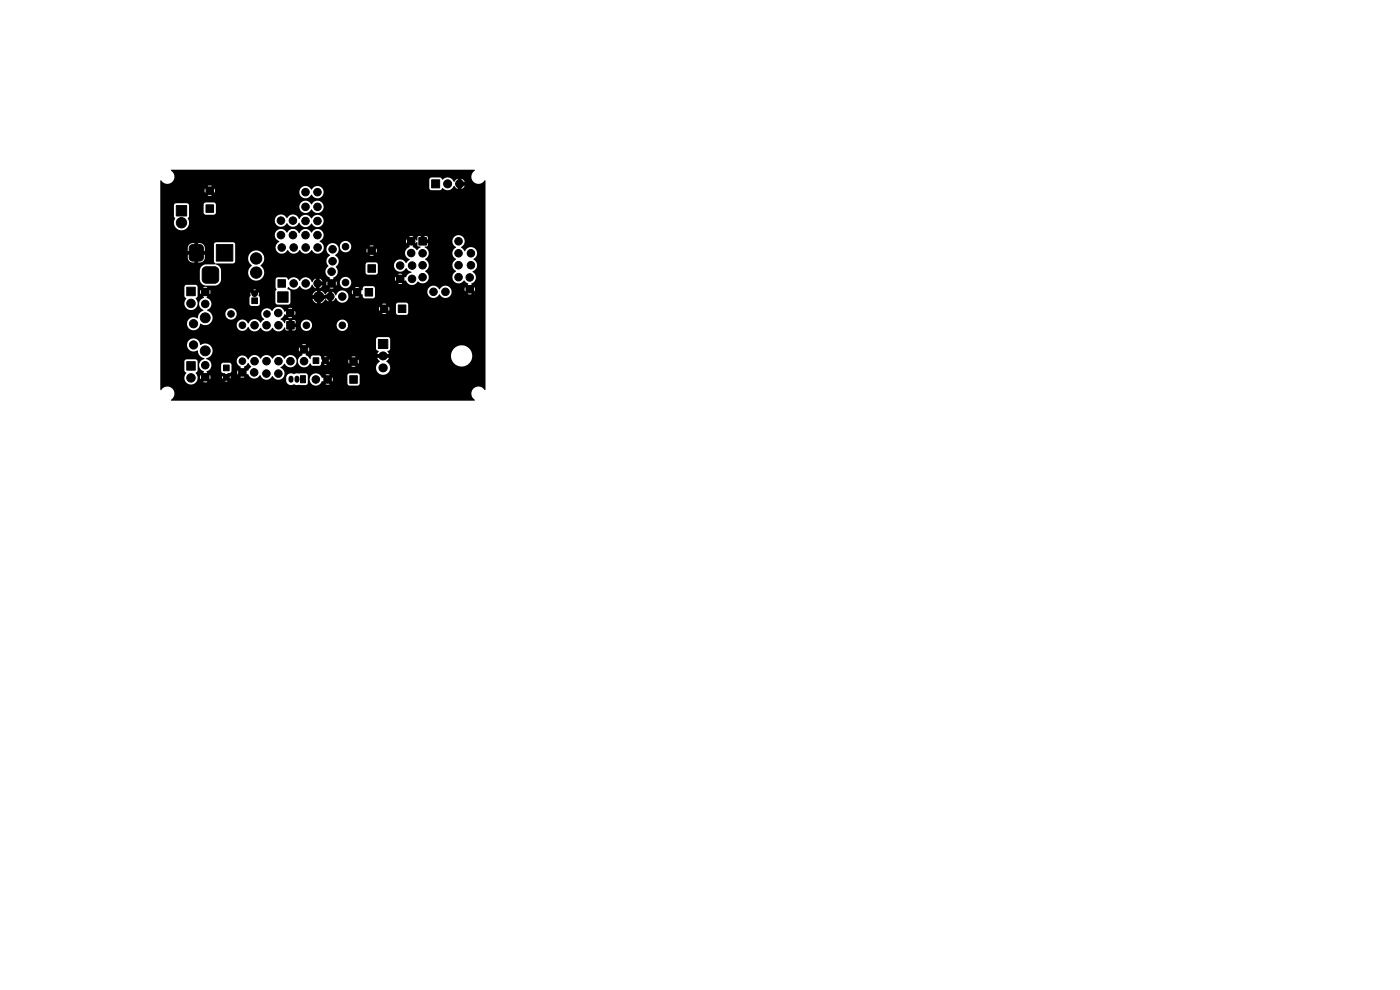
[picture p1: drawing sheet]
<svg xmlns="http://www.w3.org/2000/svg" width="297mm" height="210mm" viewBox="0 0 297 210" stroke-linecap="round" stroke-linejoin="round" font-family="sans-serif">
<g fill="#000" stroke="#000" stroke-width=".21">
<path d="M91.6 38.2h1.7v1.7h-1.7zM37.4 43.6h2.2v2.2h-2.2zM40.3 52.2l.6-.3h1.6l.5 .3 .1 .4v2l-.2 .6-.5 .2h-1.5l-.6-.3-.2-.5v-2zM43.1 56.8l.5-.2h1.9a.88 .88 0 0 1 .9 .9v1.7a.88 .88 0 0 1-.9 .9h-1.7a.88 .88 0 0 1-.9-.9v-1.9zM43.7 43.5h1.6v1.5h-1.6zM45.9 51.9h3.5v3.5h-3.5zM78 56.2h1.7v1.6h-1.7zM88.9 50.4h1.6v1.6h-1.6zM39.6 60.9h1.8v1.8h-1.8zM39.6 76.7h1.8v1.8h-1.8zM47.4 77.4h1.2v1.2h-1.2zM53.4 63.2h1.2v1.2h-1.2z"/>
<path d="M58.9 61.9h2.2v2.2h-2.2zM59 59.3h1.6v1.6h-1.6zM60.8 68.2h1.6v1.6h-1.6zM63.7 79.7h1.1v1.5h-1.1zM66.4 75.9h1.2v1.2h-1.2zM77.4 61.2h1.6v1.6h-1.6zM80.3 72h2v1.9h-2zM84.5 64.7h1.6v1.6h-1.6zM74.2 79.7h1.6v1.6h-1.6z"/>
<circle cx="95" cy="39" r=".85"/>
<circle cx="97.5" cy="39" r=".85"/>
<circle cx="38.5" cy="47.2" r="1.1"/>
<circle cx="44.5" cy="40.4" r=".8"/>
<circle cx="54.3" cy="57.8" r="1.2"/>
<circle cx="54.3" cy="54.8" r="1.2"/>
<circle cx="59.6" cy="49.9" r=".8"/>
<circle cx="59.6" cy="46.8" r=".8"/>
<circle cx="59.8" cy="52.5" r=".8"/>
<circle cx="62.1" cy="49.9" r=".8"/>
<circle cx="62.1" cy="46.8" r=".8"/>
<circle cx="62.3" cy="52.5" r=".8"/>
<circle cx="64.8" cy="40.8" r=".8"/>
<circle cx="64.8" cy="49.9" r=".8"/>
<circle cx="64.8" cy="43.9" r=".8"/>
<circle cx="64.8" cy="46.9" r=".8"/>
<circle cx="64.8" cy="52.5" r=".8"/>
<circle cx="67.3" cy="40.8" r=".8"/>
<circle cx="67.3" cy="49.9" r=".8"/>
<circle cx="67.3" cy="43.9" r=".8"/>
<circle cx="67.3" cy="46.9" r=".8"/>
<circle cx="67.4" cy="52.5" r=".8"/>
<circle cx="70.3" cy="57.6" r=".8"/>
<circle cx="70.6" cy="55.4" r=".8"/>
<circle cx="70.6" cy="52.9" r=".8"/>
<circle cx="73.3" cy="59.9" r=".7"/>
<circle cx="73.3" cy="52.3" r=".7"/>
<circle cx="78.8" cy="53.2" r=".8"/>
<circle cx="84.9" cy="56.3" r=".8"/>
<circle cx="84.9" cy="59.2" r=".8"/>
<circle cx="87.2" cy="53.7" r=".8"/>
<circle cx="87.2" cy="51.2" r=".8"/>
<circle cx="87.4" cy="59.2" r=".8"/>
<circle cx="87.4" cy="56.3" r=".8"/>
<circle cx="89.7" cy="56.3" r=".8"/>
<circle cx="89.7" cy="53.7" r=".8"/>
<circle cx="89.7" cy="58.8" r=".8"/>
<circle cx="97.3" cy="51.2" r=".8"/>
<circle cx="97.3" cy="58.8" r=".8"/>
<circle cx="97.3" cy="56.3" r=".8"/>
<circle cx="97.3" cy="53.7" r=".8"/>
<circle cx="99.7" cy="58.9" r=".8"/>
<circle cx="99.9" cy="56.3" r=".8"/>
<circle cx="99.9" cy="53.7" r=".8"/>
<circle cx="40.5" cy="64.4" r=".9"/>
<circle cx="41.1" cy="68.7" r=".87"/>
<circle cx="41.1" cy="73.2" r=".87"/>
<circle cx="43.5" cy="64.5" r=".8"/>
<circle cx="43.5" cy="61.9" r=".8"/>
<circle cx="43.5" cy="77.5" r=".8"/>
<circle cx="43.5" cy="74.4" r="1.05"/>
<circle cx="43.5" cy="67.4" r="1.05"/>
<circle cx="49" cy="66.6" r=".7"/>
<circle cx="51.4" cy="79" r=".8"/>
<circle cx="51.4" cy="76.6" r=".7"/>
<circle cx="51.4" cy="69" r=".7"/>
<circle cx="53.9" cy="79" r=".8"/>
<circle cx="54" cy="76.6" r=".8"/>
<circle cx="54" cy="69" r=".8"/>
<circle cx="54" cy="62.3" r=".6"/>
<circle cx="56.5" cy="79.2" r=".8"/>
<circle cx="56.5" cy="69" r=".8"/>
<circle cx="56.5" cy="76.6" r=".8"/>
<circle cx="56.6" cy="66.6" r=".7"/>
<circle cx="59" cy="66.4" r=".8"/>
<circle cx="59.1" cy="79.2" r=".8"/>
<circle cx="59.1" cy="76.6" r=".8"/>
<circle cx="59.1" cy="69" r=".8"/>
<circle cx="61.6" cy="66.4" r=".8"/>
<circle cx="61.6" cy="76.6" r=".8"/>
<circle cx="62.3" cy="60.1" r=".8"/>
<circle cx="64.5" cy="76.6" r=".8"/>
<circle cx="64.5" cy="74.1" r=".8"/>
<circle cx="64.8" cy="60.1" r=".8"/>
<circle cx="65" cy="69" r=".7"/>
<circle cx="67.4" cy="60.1" r=".8"/>
<circle cx="67.6" cy="63" r="1.1"/>
<circle cx="69" cy="76.5" r=".6"/>
<circle cx="70.1" cy="62.9" r=".8"/>
<circle cx="70.3" cy="60.1" r=".8"/>
<circle cx="72.6" cy="62.9" r=".8"/>
<circle cx="72.6" cy="69" r=".7"/>
<circle cx="75" cy="76.7" r=".8"/>
<circle cx="75.7" cy="62" r=".8"/>
<circle cx="81.5" cy="65.5" r=".8"/>
<circle cx="92" cy="61.9" r=".8"/>
<circle cx="94.5" cy="61.9" r=".8"/>
<circle cx="99.7" cy="61.4" r=".8"/>
<circle cx="40.5" cy="80.2" r=".9"/>
<circle cx="43.5" cy="80" r=".8"/>
<circle cx="48" cy="80" r=".6"/>
<circle cx="67" cy="80.5" r=".8"/>
<circle cx="69.5" cy="80.5" r=".8"/>
</g>
<path d="M81.2 75.5h.1M81.2 78h.1" fill="none" stroke="#000" stroke-width="1.9"/>
<path d="M61.7 80.2v.5M63 80.2v.5" fill="none" stroke="#000" stroke-width="1.1"/>
<path d="M34 38.3l.1-.1a1.54 1.54 0 0 0 2.8-.1h54.2v1.9l.2 .3h2.1l.4-.4a1.56 1.56 0 0 0 2.5-.5l.7 .6 .9 .1 .5-.3 .2-.4h-.7v.7h-.8v-.8l.1 .1a.5 .5 0 0 0 .7-.1 .5 .5 0 0 0-.1-.7h.8l-.2-.4-.5-.3v.7l-.5-.1-.3 .2v-.8l-.8 .7a1.45 1.45 0 0 0-2.5-.5l-.5-.5-1.8 .1-.4 .4h-54.2v-.1a2.11 2.11 0 0 0-.6-1.9l64.3-.1 .2 .1a1.55 1.55 0 0 0-.3 2.5 1.55 1.55 0 0 0 2.4-.4v44.5a1.57 1.57 0 0 0-1.9-.6 1.57 1.57 0 0 0-.9 1.9l.6 .8v.2h-64.3l-.2-.1a1.55 1.55 0 0 0 .3-2.5 1.55 1.55 0 0 0-2.4 .4l-.1-2.6h5.1v.2a1.41 1.41 0 0 0 1.1 1.1 1.41 1.41 0 0 0 1.4-.5l2 .1 .4-.1-.1-.1h4.4l-.3-.3-.3 .3h-3.8l-.4-.3-.4 .4h-1.5l.3-1h.5l.1 .5 .4-.5h.2a.4 .4 0 0 0 .4 .4 .4 .4 0 0 0 .4-.4l.7 .5v-.5h2.5l.1 .3 .2-.3h.3l.1 .3h.3l.2-.3h.3l.3 .3v-.3h3l-.5-.4-.4 .4h-2.1v-.2l-.3 .2h-.3l-.3-.3-.3 .3h-.3l-.2-.2-.1 .2h-2.5v-.4l-.5 .4h-.2a.4 .4 0 0 0-.4-.4 .4 .4 0 0 0-.4 .4h-.2l-.4-.4-.1 .4h-.5l-.4-.9 .4-.5v-1.9l-.1-.3-.3-.2h-1.9l-.5 .4v2l.4 .5-.4 1.1h-5.1v-7h5.7v.2a1.46 1.46 0 0 0 2.2 .9 1.85 1.85 0 0 0 1.5 1.8l-.1 .1a1.36 1.36 0 0 0-1.1 1.3 1.36 1.36 0 0 0 1.1 1.3l-.2 .2 .4 .4 .5-.4-.2-.1 .1-.2a1.28 1.28 0 0 0 .9-1.3h2.1v1.3a.61 .61 0 0 0 .8 .5l.3 .3 .4-.4 .6-.1h1.3l.1 .4 .4-.5h.2a.4 .4 0 0 0 .5 .5 .4 .4 0 0 0 .2-.7 .4 .4 0 0 0-.7 .1l-.2 .1-.4-.3-.1 .4h-1.3l.1-.3v-1.4l-.4-.4h-1.4l-.4 .5h-2.1l-.3-.8h5.7a1.44 1.44 0 0 0 .9 1.3l-.1 .1 .4 .4 .5-.4-.1-.2 .9-.8 .6 .8-.7 .8h-.2l-.4 .4 .4 .4 .2-.1a1.43 1.43 0 0 0 1.2 1 1.43 1.43 0 0 0 1.4-.7 1.43 1.43 0 0 0 1.2 .9 1.43 1.43 0 0 0 1.4-.7 1.39 1.39 0 0 0 2.2 .3h.7v.7a1.13 1.13 0 0 0 1.7 .7l.5 .2h2l.4-.4v-.8h.4v.2a1.3 1.3 0 0 0 2.1 .8h2.1l-.4-.4-.4 .4h-1.3l.5-.6h.2l.4-.5h.2a.4 .4 0 0 0 .4 .5 .4 .4 0 0 0 .4-.4l.6 .4v-.8l-.6 .4a.4 .4 0 0 0-.4-.4 .4 .4 0 0 0-.4 .3h-.2l-.4-.3-.2 .1-.5-.7h1.3l.4 .4 .3-.2h3.9v1.7l.3 .3 1.9 .1 .4-.4v-1.8l-.4-.4h-1.8l-.4 .5h-3.9l.1-.2-.3-.1-1.8 .1a1.3 1.3 0 0 0-1.4-.2 1.3 1.3 0 0 0-.7 1.2h-.4v-.9l-.3-.4h-2.1a.84 .84 0 0 1-1.1 0 1.03 1.03 0 0 0-1.1 .9h-.6a1.4 1.4 0 0 0-.6-2.2l.9-.7a1.31 1.31 0 0 0 1.5 .7 1.31 1.31 0 0 0 1-1.3h.3v.2a1.3 1.3 0 0 0 2 .9h10.2l-.4-.4-.4 .4h-9.4l.6-.6 .3 .4 .3 .1h1.3l.4-.2h1.2l-.3-.3-.3 .3h-.6v-.6l.3-.3h.3l.3 .3 .3-.3h.3l.3 .3 4-.1 .1 .4 .4-.5h.2a.4 .4 0 0 0 .4 .5 .4 .4 0 0 0 .4-.4l.6 .4v-.8l-.6 .4a.4 .4 0 0 0-.4-.4 .4 .4 0 0 0-.4 .3h-.2l-.4-.3-.1 .4h-4v-.5l-.3 .3h-.3l-.2-.3-.4 .3a.65 .65 0 0 1-.6-.8l.6-.1 .3 .3 .3-.2h5.3l.4 .4 .4-.4h-6.1l-1.2-.1-.4-.2h-1.3l-.3 .1-.3 .7-.5-.6-.5-.3 .1-.2-.4-.4-.4 .4v.3a1.3 1.3 0 0 0-.9 1.2h-.3v-.2a1.35 1.35 0 0 0-1.2-1.1 1.35 1.35 0 0 0-1.4 .8 1.42 1.42 0 0 0-1.2-.8 1.42 1.42 0 0 0-1.3 .8 1.42 1.42 0 0 0-1.3-.8 1.42 1.42 0 0 0-1.2 .8 1.42 1.42 0 0 0-1.4-.8 1.42 1.42 0 0 0-1.2 .9 1.26 1.26 0 0 0-1.4-.8 1.26 1.26 0 0 0-1.1 1.2h-5.7l-.8-.4 .1-.2a1.55 1.55 0 0 0 1.3-1.9h18.3l.1 .5 .4-.5 .2 .1a.4 .4 0 0 0 .4 .3 .4 .4 0 0 0 .4-.4l.6 .5v-.9l-.6 .4a.4 .4 0 0 0-.4-.4 .4 .4 0 0 0-.4 .4h-.2l-.4-.4-.1 .4h-18.3l-.3-.6-.4-.4h19.7l.4 .5 .4-.5h-20.5a2.32 2.32 0 0 0-2 0 1.41 1.41 0 0 0-.7-1.1h38.1v2l.6 .6-.4 .5h.9l-.2 .3 .2 .5h-.9l.6 .7a1.53 1.53 0 0 0-.7 2.1 1.53 1.53 0 0 0 2.2 .6 1.53 1.53 0 0 0-.2-2.7l.6-.7h-.9l.2-.4h13.9v.3a2.25 2.25 0 0 0 3.5 1.5 2.25 2.25 0 0 0-.2-3.8 2.25 2.25 0 0 0-3.3 2h-13.9l-.2-.4h.9l-.3-.6 .4-.2 .2-.3v-2.1l-.5-.4h-2.1l-.4 .5h-38.1l-.3-.2a1.38 1.38 0 0 0-1.7 1.4h-5.7v-4.5h5.7v.2a1.38 1.38 0 0 0 1.3 1.2 1.38 1.38 0 0 0 1.4-1.1h7.8v.2a1.27 1.27 0 0 0 1.2 1 1.27 1.27 0 0 0 1.3-.8h.1a1.36 1.36 0 0 0 1.2 .9 1.36 1.36 0 0 0 1.3-.8 1.42 1.42 0 0 0 1.2 .8 1.42 1.42 0 0 0 1.3-.8 1.42 1.42 0 0 0 1.3 .8 1.42 1.42 0 0 0 1.3-.9l.4 .7h1.7l.2-.1v-.6h-.7v.7h-.8v-1a.4 .4 0 0 0 .4 .3 .4 .4 0 0 0 .4-.4h1.8v.2a1.21 1.21 0 0 0 1.3 1 1.21 1.21 0 0 0 1.1-1.2h5.2v.2a1.21 1.21 0 0 0 1.9 .8 1.21 1.21 0 0 0-.1-2.1 1.21 1.21 0 0 0-1.8 1.1h-5.2a1.2 1.2 0 0 0-1.2-1.2 1.2 1.2 0 0 0-1.2 1.2h-1.8l-.3-.4h1v-.5l-.2-.2h-.5v.7h-.5l-.3 .3v-1h-.6l-.1 .6h-.2l-.8-.7 .1-.2 .3-.2h2.1l-.4-.4-.5 .4h-1.2l.4-.7 .3 .1 .4-.5 .2 .2a.4 .4 0 0 0 .4 .3 .4 .4 0 0 0 .4-.4l.6 .4 .1-.3h19.2l-.4-.4-.4 .4h-18.4l-.1-.5-.5 .4-.1-.1a.4 .4 0 0 0-.4-.3 .4 .4 0 0 0-.4 .3h-.2l-.4-.3-.2 .1-.5-.7h1.2l.5 .4 .3-.3h18.5l.1 .4 .4-.5 .2 .2a.4 .4 0 0 0 .4 .3 .4 .4 0 0 0 .4-.4l.6 .4v-.8l-.6 .4a.4 .4 0 0 0-.4-.4 .4 .4 0 0 0-.4 .3h-.2l-.4-.3-.1 .4h-18.5l.1-.1-.3-.1-1.8 .1-.2-.1a1.44 1.44 0 0 0-2 .7 1.25 1.25 0 0 0-2-.2 1.25 1.25 0 0 0 .3 1.9l-.8 .8a1.32 1.32 0 0 0-1.2-.8 1.32 1.32 0 0 0-1.2 .9h-.2a1.22 1.22 0 0 0-1.4-.8 1.22 1.22 0 0 0-1 1.2h-7.8l.1-.3a1.8 1.8 0 0 0 2.5-.8l.1-.7-.2-.6h2.9a1.2 1.2 0 0 0 1.7 1.1 1.2 1.2 0 0 0 .2-2.1 1.2 1.2 0 0 0-1.9 .8v.2h-2.9l-1-.8a1.41 1.41 0 0 0 .9-1.3 1.41 1.41 0 0 0-1-1.3h9.1v1.2l.2 .4 .3 .1h1.3l.4-.4v-1.5a.66 .66 0 0 1-.2-.9l-.7 .6h-.4l-.4-.4h.3a.3 .3 0 0 0 .5 .3 .3 .3 0 0 0 0-.6 .3 .3 0 0 0-.5 .3h-.3l-.2-.3v.7l-.3 .5h-9.1l.2-.3-.5-.4-.4 .4 .2 .3a1.39 1.39 0 0 0-1.1 1.2 1.39 1.39 0 0 0 1 1.4l-.1 .1a1.77 1.77 0 0 0-1.2 1.6 1.44 1.44 0 0 0-2.2 1.2h-5.7v-4.3h5.1v.2a1.43 1.43 0 0 0 2.1 1 1.43 1.43 0 0 0 .3-2.3l.4-.5v-.9h.5l.1 .5 .4-.5 .2 .1a.4 .4 0 0 0 .5 .3 .4 .4 0 0 0 .3-.4l.7 .5v-.5h13.8v2.3l.4 .4 22.3-.1 .4 .4 .3-.2h2.2v1.7l.3 .3 1.9 .1 .4-.4v-1.8l-.5-.4h-1.7l-.4 .5h-2.2l.1-.2-.3-.1-20.2 .1 .2-.3v-.8h4.7l.4 .6 .5 .4v-1h-5.6v-.5h5.5v.2a.57 .57 0 0 0 .9 .3v1l.6-.4 .4-.5 .7 .4v-.6l-1.7 .1 .2-.5 1.5 .1a.4 .4 0 0 0 .4 .3 .4 .4 0 0 0 .4-.3v.9l.8-.7a1.33 1.33 0 0 0 1.4 1 1.33 1.33 0 0 0 1.2-1.2h2.3l-.5-.4-.4 .4h-1.4l-.1-.5-.3-.5h1.1l.1 .4 .4-.5h.3a.4 .4 0 0 0 .3 .5 .4 .4 0 0 0 .4-.4l.8 .5 .1 .4 .2 .3 1.9 .1 .4-.4 .1-1h11.1a1.35 1.35 0 0 0 1 1.3 1.35 1.35 0 0 0 1.5-.8 1.37 1.37 0 0 0 1.3 .8 1.37 1.37 0 0 0 1.2-.8h4.4l-.4-.5-.5 .5h-3.5v-1h2.9v.4l.4-.5h.3a.4 .4 0 0 0 .3 .5 .4 .4 0 0 0 .5-.4l.6 .4v-.9l-.6 .5a.4 .4 0 0 0-.4-.4 .4 .4 0 0 0-.4 .3h-.3l-.4-.4v.5h-2.9a1.37 1.37 0 0 0-1.3-.8 1.37 1.37 0 0 0-1.2 .8 1.35 1.35 0 0 0-1.5-.8 1.35 1.35 0 0 0-1 1.3h-11.1l-.1-.8-.2-.3-1.9-.1a.62 .62 0 0 0-.5 .8l-.8 .5a.4 .4 0 0 0-.3-.4 .4 .4 0 0 0-.4 .3h-.3l-.4-.3-.1 .4h-1.1a1.37 1.37 0 0 0-2.2 .7l-.8-.8v1a.4 .4 0 0 0-.4-.4 .4 .4 0 0 0-.4 .4h-1.5l-.2-.3 1.7-.1v-.6l-.7 .5-.4-.4-.6-.3v.9a.57 .57 0 0 0-.9 .3h-5.5v-.3h5.6v-.9l-.5 .3-.4 .6h-4.7v-.9l-.6-.4 .2-.4a1.4 1.4 0 0 0 2.4-.2 1.41 1.41 0 0 0 1.4 .7 1.41 1.41 0 0 0 1.2-1l.8 .8 3.8-.1-.5-.4-.4 .4h-2.1l.6-.6h-.6v.7h-.8v-.9a.4 .4 0 0 0 .5 .2 .4 .4 0 0 0 .3-.4h1.4l.1 .5 .4-.5 .2 .1a.4 .4 0 0 0 .5 .3 .4 .4 0 0 0 .3-.4l.7 .5v-.7h.7v.3a1.2 1.2 0 0 0 1.8 .8h1.4l.4 .4 .5-.4h-2.3l.4-.4 .2-.4h10.8l-.4-.5-.4 .5h-10v-.5l-.3-.5h9.6l.1 .4 .4-.5h.2a.4 .4 0 0 0 .5 .4 .4 .4 0 0 0 .2-.6 .4 .4 0 0 0-.7 .1l-.2 .1-.4-.4-.1 .5-9.6-.1a1.21 1.21 0 0 0-1.3-.3 1.21 1.21 0 0 0-.8 1.1h-.7v-.2l-.7 .4a.4 .4 0 0 0-.3-.4 .4 .4 0 0 0-.5 .4h-.2l-.4-.4-.1 .4h-1.4l-.4-.4h1l-.6-.6v.6l-.6 .1-.2 .3v-1l-.8 .8a1.44 1.44 0 0 0-1.2-1.1 1.44 1.44 0 0 0-1.4 .8 1.44 1.44 0 0 0-2.4-.2l-.5-.6h-1.8l-.3 .2-.1 .3v1.7l.2 .4-.3 .5h-13.8v-.4l-.7 .4a.4 .4 0 0 0-.3-.4 .4 .4 0 0 0-.5 .4h-.2l-.4-.4-.1 .4h-.5v-.5h11.8l.3 .3 .3-.3h-12.4v-.5h1.2l.4 .5 .5-.5h-2.1l-.1-.3-.3-.2h-2l-.4 .5v1.9l.4 .5-.4 1.1h-5.1v-7h8.4v2.2a1.37 1.37 0 0 0 1.3 1h2a1.38 1.38 0 0 0 1.2-1.3v-2a1.49 1.49 0 0 0-1.1-1.2l.1-.2h3.6l.3-.3 .1-.8h2.7a2.09 2.09 0 0 0 .8 1.5 1.71 1.71 0 0 0 .2 3 1.71 1.71 0 0 0 2.4-1.7h13l.1 .3a1.61 1.61 0 0 0 .9 1.1l-.1 .1 .4 .5 .5-.5-.1-.2a1.41 1.41 0 0 0 .5-2.3l.5-.5h5.8l.1 1.8 .3 .4 6.6-.2 .4 .5 .4-.5h-5.3l.2-.3v-1.5h3.4v.3a1.36 1.36 0 0 0 1.2 1 1.36 1.36 0 0 0 1.4-.7l.4 .4 .7 .3-.1 .3a1.6 1.6 0 0 0-1.1 .9l-.2-.1-.4 .5 .4 .4 .2-.1a1.39 1.39 0 0 0 1.2 1 1.39 1.39 0 0 0 1.4-.8 1.35 1.35 0 0 0 2-.2 1.35 1.35 0 0 0-.5-2 1.43 1.43 0 0 0 0-2.5 1.42 1.42 0 0 0 .8-1.3 1.42 1.42 0 0 0-.9-1.3l.6-.2 .1-.6h-1.1l.4-.4h5.9a1.6 1.6 0 0 0 .8 1.3 1.42 1.42 0 0 0-.8 1.2 1.42 1.42 0 0 0 .8 1.3 1.42 1.42 0 0 0-.8 1.3 1.42 1.42 0 0 0 .8 1.2 1.36 1.36 0 0 0-.5 2.2 1.36 1.36 0 0 0 2.2-.2l.8 .6-.1 .2 .5 .5 .4-.5-.1-.1a1.33 1.33 0 0 0 .9-1.2 1.33 1.33 0 0 0-.6-1.3v-.2a1.38 1.38 0 0 0 .9-1.2 1.38 1.38 0 0 0-.8-1.3 1.36 1.36 0 0 0 .4-2.2 1.36 1.36 0 0 0-2.2 .5l-.8-.8a1.32 1.32 0 0 0 .2-2.3 1.32 1.32 0 0 0-2 1h-5.9l-.4-.4h1.1v-.5l-.3-.2h-.4v.7h-.6l-.2 .3v-1h-.5l-.2 .2-.1 .7h-.2l-.1-.3-.4 .5 .4 .4 .1-.3 .2 .1 .1 .8 .6 .1v.2l-.8 .6-.8-.7 .1-.2-.5-.4-.4 .4 .1 .2a1.37 1.37 0 0 0-1 1.3 1.37 1.37 0 0 0 1 1.3l-.8 .8a1.31 1.31 0 0 0-1.5-.7 1.31 1.31 0 0 0-1 1.2h-3.4l-.1-.4-.4-.2h-1.8l-.4 .4h-5.8a1.4 1.4 0 0 0-.6-1.9h8.2l-.5-.5-.4 .5h-7.3v-.2a1.29 1.29 0 0 0 .6-1.7h.4v.2a1.2 1.2 0 0 0 2.1 .7h3.5l.1 .4 .4-.5h.2a.4 .4 0 0 0 .4 .5 .4 .4 0 0 0 .5-.4l.6 .4v-.9l-.6 .5a.4 .4 0 0 0-.4-.4 .4 .4 0 0 0-.5 .3h-.2l-.4-.4-.1 .5h-3.5l.2-.4 .1-.6h3.9l.4 .4 .5-.4h-4.8l-.3-.7-.5-.3h12.4l.1 .4 .4-.5h.2a.4 .4 0 0 0 .6 .5 .4 .4 0 0 0 .1-.7 .4 .4 0 0 0-.6 .1l-.3 .1-.4-.4-.1 .5h-12.5a1.21 1.21 0 0 0-1.5 1.1l-.4-.1a1.33 1.33 0 0 0-2.2-.1 1.33 1.33 0 0 0 .5 2 1.47 1.47 0 0 0-.3 2.4l-.5 .5-.2 .6h-13l-.2-.7-.5-.5a1.74 1.74 0 0 0 0-3 1.74 1.74 0 0 0-2.7 1.4h-2.7v-3l-.3-.4h-3.8l-.4 .4v3.6l.4 .6-2.2 .1a1.38 1.38 0 0 0-1.2 1.3h-8.4v-4.8h5.8v.6h1.3v.8h-1.3v.7a1.11 1.11 0 0 0 1.4 1v-.8l.4 .2 .4-.2v.8h.4a1.04 1.04 0 0 0 1-1v-.7h-1.3v-.8h1.3v-.8a1.13 1.13 0 0 0-1.4-.8v.7l-.3-.2-.5 .2v-.7h-.4a1.04 1.04 0 0 0-1 1h-5.8v-2.7h24.3v.2a1.37 1.37 0 0 0 .9 1l.1 .2a1.34 1.34 0 0 0-.4 2.2 1.34 1.34 0 0 0 2.1-.5 1.43 1.43 0 0 0 2.6 0 1.43 1.43 0 0 0 2.5 0 1.36 1.36 0 0 0 2.3 .4 1.36 1.36 0 0 0-.6-2.2l.6-.5 .2-.5h18.2l.4 .4 .5-.4-19.1-.1a1.35 1.35 0 0 0-.9-1.5 1.35 1.35 0 0 0-1.6 .8 1.42 1.42 0 0 0-1.4-.8 1.42 1.42 0 0 0-1.2 .9 1.43 1.43 0 0 0-1.3-.9 1.43 1.43 0 0 0-1.3 .8 1.35 1.35 0 0 0-1.5-.8 1.35 1.35 0 0 0-1.1 1.3h-24.3v-2.6h2.9v.2a1.6 1.6 0 0 0 2 1.3 1.6 1.6 0 0 0 1.1-2h18.3v.2a1.36 1.36 0 0 0 1.2 1.1 1.36 1.36 0 0 0 1.4-.8 1.42 1.42 0 0 0 1.3 .8 1.42 1.42 0 0 0 1.3-.9 1.43 1.43 0 0 0 1.2 1 1.43 1.43 0 0 0 1.4-.8 1.34 1.34 0 0 0 2 .5 1.34 1.34 0 0 0 0-2.1 1.34 1.34 0 0 0-2 .6 1.42 1.42 0 0 0-1.3-.8 1.42 1.42 0 0 0-1.3 .9 1.43 1.43 0 0 0-1.3-1 1.43 1.43 0 0 0-1.3 .8 1.35 1.35 0 0 0-1.5-.8 1.35 1.35 0 0 0-1.1 1.3h-18.3a.58 .58 0 0 1 .1-.9v-2.5h3.1v1.8l.5 .4h1.6l.4-.2 .1-.3v-1.2h17.7a1.35 1.35 0 0 0 1.1 1.3 1.35 1.35 0 0 0 1.5-.8 1.34 1.34 0 0 0 2 .5 1.34 1.34 0 0 0 0-2.1 1.34 1.34 0 0 0-2 .6 1.35 1.35 0 0 0-1.5-.8 1.35 1.35 0 0 0-1.1 1.3h-17.7l-.1-.7-.4-.3-1.7 .1-.4 .4h-3.1l-.5-.3h-2.2l-.5 .4v2.4a.5 .5 0 0 1 .1 .9l-.1 .5h-2.9v-5.8h10.9l-.4-.5-.4 .5h-10.1v-1h9.4l.1 .4 .4-.5 .2 .1a.4 .4 0 0 0 .4 .4 .4 .4 0 0 0 .4-.4l.6 .4 .1-.1h17.9v.2a1.36 1.36 0 0 0 1.2 1.1 1.36 1.36 0 0 0 1.4-.8 1.34 1.34 0 0 0 2 .5 1.34 1.34 0 0 0 0-2.1 1.34 1.34 0 0 0-2 .5 1.35 1.35 0 0 0-1.5-.7 1.35 1.35 0 0 0-1.1 1.3h-17.9l-.1-.8-.6 .5a.4 .4 0 0 0-.4-.5 .4 .4 0 0 0-.4 .4h-.2l-.4-.4-.1 .5h-9.4v-1.1h10.1l.4 .5 .4-.5h-10.9zM89.3 51.2l.3 .4h-.3z" fill="#000"/>
</svg>
